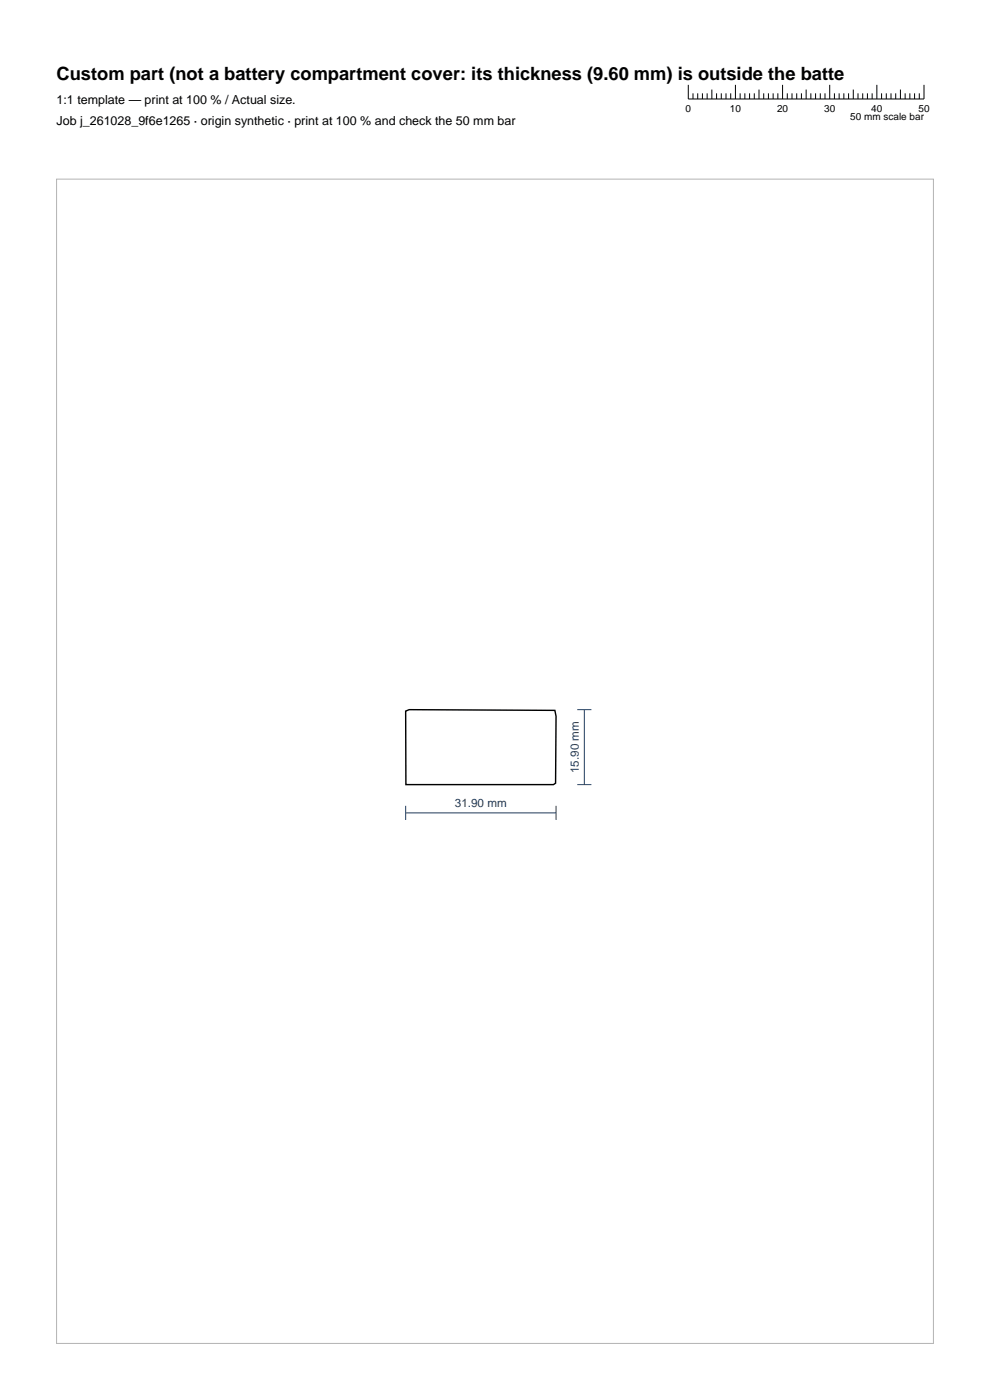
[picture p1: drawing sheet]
<svg xmlns="http://www.w3.org/2000/svg" width="210mm" height="297mm" viewBox="0 0 210 297" stroke-linecap="round" stroke-linejoin="round" font-family="sans-serif">
<defs><g id="words">
<text font-size="3.9" x="12" y="17">Custom part (not a battery compartment cover: its thickness (9.60 mm) is outside the batte</text>
<g font-size="2.6">
<text x="12" y="22">1:1 template — print at 100 % / Actual size.</text>
<text x="12" y="26.5">Job j_261028_9f6e1265 · origin synthetic · print at 100 % and check the 50 mm bar</text>
</g>
<g font-size="2.5" fill="#1f3b5e">
<text x="122.8" y="164" transform="rotate(-90 122.8 164)">15.90 mm</text>
<text x="96.5" y="171.3">31.90 mm</text>
</g>
<g font-size="2.1">
<text x="145.4" y="23.8">0</text>
<text x="154.8" y="23.8">10</text>
<text x="164.8" y="23.8">20</text>
<text x="174.8" y="23.8">30</text>
<text x="184.8" y="23.8">40</text>
<text x="194.8" y="23.8">50</text>
<text x="180.4" y="25.5">50 mm scale bar</text>
</g>
</g></defs>
<g fill="none" stroke="#000" stroke-width=".21">
<path d="M146 18v3h50v-3M147 19.8v1.2M148 19.8v1.2M149 19.8v1.2M150 19.8v1.2M151 19v2M152 19.8v1.2M153 19.8v1.2M154 19.8v1.2M155 19.8v1.2M156 18v3M157 19.8v1.2"/>
<path d="M158 19.8v1.2M159 19.8v1.2M160 19.8v1.2M161 19v2M162 19.8v1.2M163 19.8v1.2M164 19.8v1.2M165 19.8v1.2M166 18v3M167 19.8v1.2M168 19.8v1.2M169 19.8v1.2"/>
<path d="M170 19.8v1.2M171 19v2M172 19.8v1.2M173 19.8v1.2M174 19.8v1.2M175 19.8v1.2M176 18v3M177 19.8v1.2M178 19.8v1.2M179 19.8v1.2M180 19.8v1.2M181 19v2"/>
<path d="M182 19.8v1.2M183 19.8v1.2M184 19.8v1.2M185 19.8v1.2M186 18v3M187 19.8v1.2M188 19.8v1.2M189 19.8v1.2M190 19.8v1.2M191 19v2M192 19.8v1.2M193 19.8v1.2"/>
<path d="M194 19.8v1.2M195 19.8v1.2"/>
</g>
<path d="M86.1 150.8l.7-.3 30.9 .2 .3 1.2-.2 14.3-.4 .3h-31.3z" fill="none" stroke="#000" stroke-width=".3"/>
<path d="M122.5 150.5h2.9M123.9 150.5v16M86.1 172.5h31.9M86.1 170.9v3.1M118 170.9v3.1M122.5 166.5h2.9" fill="none" stroke="#1f3b5e" stroke-width=".21"/>
<path d="M12 38h186v247h-186z" fill="none" stroke="#b3b3b3" stroke-width=".21"/>
<use href="#words"/>
</svg>
